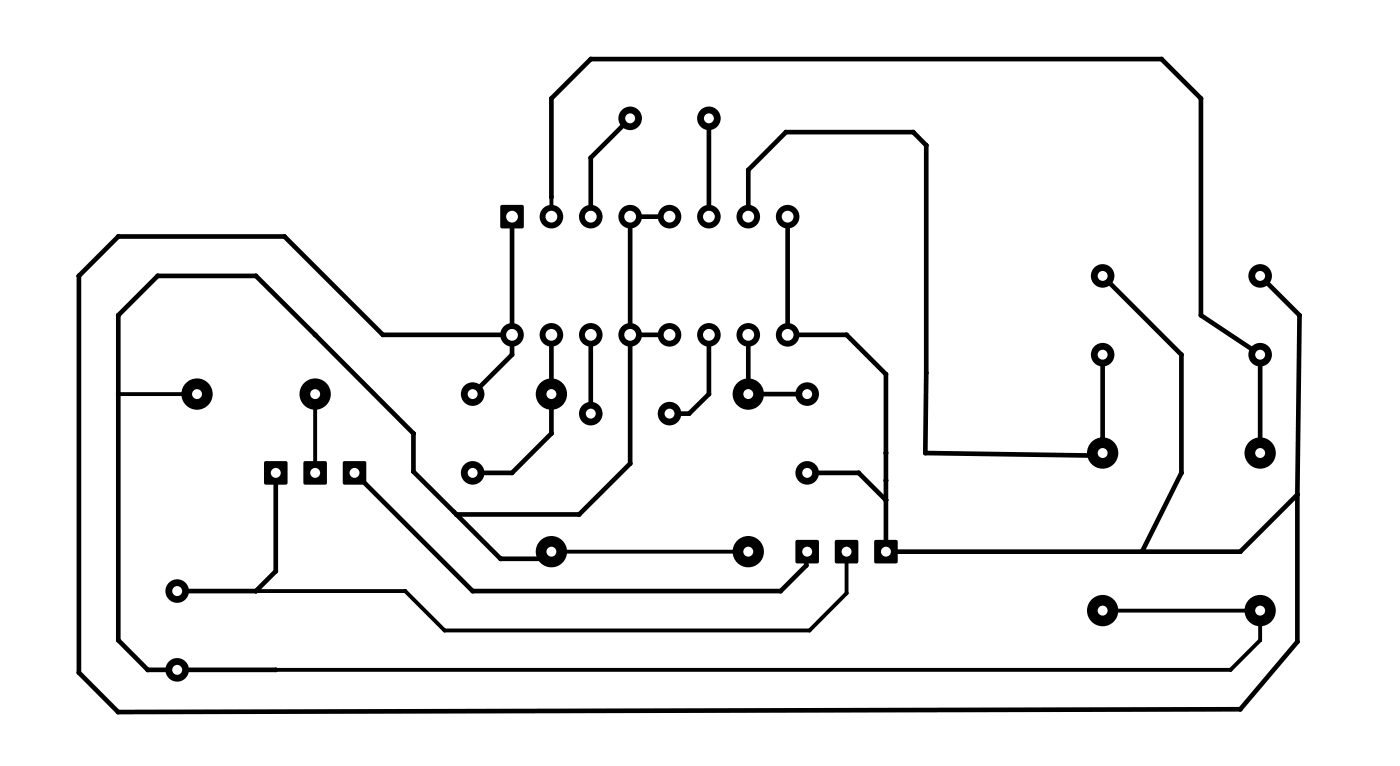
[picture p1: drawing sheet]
<svg xmlns="http://www.w3.org/2000/svg" width="90mm" height="49mm" viewBox="0 0 90 49" stroke-linecap="round" stroke-linejoin="round" font-family="sans-serif">
<g fill="#000">
<path d="M32.3 13.2h1.5v1.5h-1.5z" fill-rule="evenodd"/>
<path d="M17.1 29.8h1.4v1.4h-1.4z" fill-rule="evenodd"/>
<path d="M19.6 29.8h1.5v1.4h-1.5z" fill-rule="evenodd"/>
<path d="M22.1 29.8h1.5v1.4h-1.5z" fill-rule="evenodd"/>
<path d="M51.3 34.8h1.5v1.5h-1.5z" fill-rule="evenodd"/>
<path d="M53.9 34.8h1.4v1.5h-1.4z" fill-rule="evenodd"/>
<path d="M56.4 34.8h1.5v1.5h-1.5z" fill-rule="evenodd"/>
<circle cx="5.1" cy="17.8" r=".15"/>
<circle cx="7.6" cy="15.2" r=".15"/>
<circle cx="10.2" cy="17.8" r=".15"/>
<circle cx="16.5" cy="17.8" r=".15"/>
<circle cx="18.3" cy="15.2" r=".15"/>
<circle cx="35.6" cy="14" r=".76"/>
<circle cx="35.6" cy="12.7" r=".12"/>
<circle cx="35.6" cy="12.7" r=".15"/>
<circle cx="35.6" cy="6.4" r=".15"/>
<circle cx="38.1" cy="14" r=".76"/>
<circle cx="38.1" cy="10.2" r=".15"/>
<circle cx="38.1" cy="3.8" r=".15"/>
<circle cx="40.6" cy="14" r=".76"/>
<circle cx="40.6" cy="7.6" r=".76"/>
<circle cx="43.2" cy="14" r=".76"/>
<circle cx="45.7" cy="14" r=".76"/>
<circle cx="45.7" cy="7.6" r=".76"/>
<circle cx="48.3" cy="14" r=".76"/>
<circle cx="48.3" cy="11" r=".15"/>
<circle cx="50.7" cy="8.5" r=".15"/>
<circle cx="50.8" cy="14" r=".76"/>
<circle cx="58.9" cy="8.5" r=".15"/>
<circle cx="59.7" cy="9.4" r=".15"/>
<circle cx="71.1" cy="17.8" r=".76"/>
<circle cx="74.9" cy="3.8" r=".15"/>
<circle cx="77.5" cy="6.4" r=".15"/>
<circle cx="81.3" cy="17.8" r=".76"/>
<circle cx="7.6" cy="20.3" r=".15"/>
<circle cx="7.6" cy="25.4" r=".12"/>
<circle cx="7.6" cy="25.4" r=".15"/>
<circle cx="11.4" cy="38.1" r=".76"/>
<circle cx="12.7" cy="25.4" r="1.01"/>
<circle cx="16.5" cy="38.1" r=".12"/>
<circle cx="16.5" cy="38.1" r=".15"/>
<circle cx="17.8" cy="36.8" r=".15"/>
<circle cx="20.3" cy="25.4" r="1.01"/>
<circle cx="20.3" cy="21.6" r=".15"/>
<circle cx="24.7" cy="21.6" r=".15"/>
<circle cx="26.1" cy="38.1" r=".12"/>
<circle cx="26.7" cy="30.4" r=".15"/>
<circle cx="26.7" cy="28" r=".15"/>
<circle cx="29.3" cy="33" r=".15"/>
<circle cx="29.4" cy="33.2" r=".15"/>
<circle cx="30.5" cy="25.4" r=".76"/>
<circle cx="30.5" cy="30.5" r=".76"/>
<circle cx="30.5" cy="38.1" r=".15"/>
<circle cx="32.3" cy="36" r=".15"/>
<circle cx="33" cy="21.6" r=".76"/>
<circle cx="33" cy="22.9" r=".15"/>
<circle cx="33" cy="30.5" r=".15"/>
<circle cx="35.1" cy="36" r=".15"/>
<circle cx="35.6" cy="25.4" r="1.01"/>
<circle cx="35.6" cy="35.6" r="1.01"/>
<circle cx="35.6" cy="21.6" r=".76"/>
<circle cx="35.6" cy="28" r=".15"/>
<circle cx="37.4" cy="33.2" r=".15"/>
<circle cx="38.1" cy="21.6" r=".76"/>
<circle cx="38.1" cy="26.7" r=".76"/>
<circle cx="40.6" cy="21.6" r=".76"/>
<circle cx="40.7" cy="29.9" r=".15"/>
<circle cx="43.2" cy="21.6" r=".76"/>
<circle cx="43.2" cy="26.7" r=".76"/>
<circle cx="44.5" cy="26.7" r=".15"/>
<circle cx="45.7" cy="21.6" r=".76"/>
<circle cx="45.7" cy="25.4" r=".15"/>
<circle cx="48.3" cy="35.6" r="1.01"/>
<circle cx="48.3" cy="25.4" r="1.01"/>
<circle cx="48.3" cy="21.6" r=".76"/>
<circle cx="50.4" cy="38.1" r=".15"/>
<circle cx="50.8" cy="21.6" r=".76"/>
<circle cx="52" cy="35.6" r=".15"/>
<circle cx="52" cy="36.5" r=".15"/>
<circle cx="52.1" cy="25.4" r=".76"/>
<circle cx="52.1" cy="30.5" r=".76"/>
<circle cx="54.6" cy="38.2" r=".12"/>
<circle cx="54.6" cy="21.6" r=".15"/>
<circle cx="55.4" cy="30.5" r=".15"/>
<circle cx="57.1" cy="32.3" r=".15"/>
<circle cx="57.1" cy="31" r=".15"/>
<circle cx="57.1" cy="29.2" r=".15"/>
<circle cx="57.1" cy="24.1" r=".15"/>
<circle cx="59.7" cy="29.2" r=".15"/>
<circle cx="59.7" cy="24.1" r=".15"/>
<circle cx="71" cy="29.4" r=".15"/>
<circle cx="71.1" cy="39.4" r="1.01"/>
<circle cx="71.1" cy="29.2" r="1.01"/>
<circle cx="71.1" cy="22.9" r=".76"/>
<circle cx="71.1" cy="28.3" r=".15"/>
<circle cx="71.2" cy="28.4" r=".15"/>
<circle cx="73.7" cy="35.6" r=".15"/>
<circle cx="76.2" cy="22.9" r=".15"/>
<circle cx="76.2" cy="30.5" r=".15"/>
<circle cx="77.5" cy="20.3" r=".15"/>
<circle cx="80" cy="35.6" r=".15"/>
<circle cx="81.3" cy="39.4" r="1.01"/>
<circle cx="81.3" cy="29.2" r="1.01"/>
<circle cx="81.3" cy="22.9" r=".76"/>
<circle cx="83.7" cy="31.9" r=".15"/>
<circle cx="83.8" cy="20.3" r=".15"/>
<circle cx="5.1" cy="43.4" r=".15"/>
<circle cx="7.6" cy="45.9" r=".15"/>
<circle cx="7.6" cy="41.3" r=".15"/>
<circle cx="9.5" cy="43.2" r=".15"/>
<circle cx="11.4" cy="43.2" r=".76"/>
<circle cx="17.8" cy="43.2" r=".12"/>
<circle cx="17.8" cy="43.2" r=".15"/>
<circle cx="28.7" cy="40.6" r=".12"/>
<circle cx="52.2" cy="40.6" r=".12"/>
<circle cx="79.4" cy="43.2" r=".12"/>
<circle cx="80" cy="45.7" r=".15"/>
<circle cx="81.3" cy="41.3" r=".12"/>
<circle cx="83.7" cy="41.4" r=".15"/>
</g>
<g fill="none" stroke="#000" stroke-width=".3">
<path d="M33 14v8.9l-2.5 2.5M35.6 12.7v-6.4l2.5-2.5h36.8l2.6 2.5v14l3.8 2.6v6.3M40.6 7.6l-2.5 2.6v3.8M43.2 14h-2.6v15.9l-3.2 3.3h-8M45.7 7.6v6.4M48.3 14v-3l2.4-2.5h8.2l.8 .9v19.8l11.3 .2 .1-.2v-6.3M50.8 14v7.6h3.8l2.5 2.5v11.5h22.9l3.7-3.7M71.1 17.8l5.1 5.1v7.6l-2.5 5.1M81.3 17.8l2.5 2.5-.1 11.6M17.8 30.5v6.3l-1.3 1.3h-5.1M22.9 30.5l7.6 7.6h19.9l1.6-1.6 .1-.9M29.4 33.2l-2.7-2.8v-2.5l-10.2-10.1h-6.3l-2.6 2.5v21l1.9 1.9h8.3"/>
<path d="M29.4 33.2l2.9 2.8h2.8l.5-.4M33 21.6h-8.3l-6.4-6.4h-10.7l-2.5 2.6v25.6l2.5 2.5 72.4-.2 3.7-4.3v-9.5M35.6 21.6v6.3l-2.6 2.6h-2.5M38.1 21.6v5.1M40.6 21.6h2.6M45.7 21.6v3.8l-1.3 1.3h-1.2M48.3 21.6v3.8h3.8M52.1 30.5h3.3l1.7 1.7M71.1 28.3l.1 .1"/>
</g>
<path d="M35.6 12.7v1.3M7.6 25.4h5.1M20.3 25.4v5.1M35.6 35.6h12.7M54.6 35.6v2.6l-2.4 2.4h-23.5l-2.6-2.5h-9.6M71.1 39.4h10.2v1.9l-1.9 1.9h-61.6" fill="none" stroke="#000" stroke-width=".25"/>
<path d="M17.2 29.9h1.2v1.2h-1.2z" fill="#000"/>
<circle cx="17.8" cy="30.5" r=".32" fill="#fff"/>
<path d="M19.7 29.9h1.3v1.2h-1.3z" fill="#000"/>
<circle cx="20.3" cy="30.5" r=".32" fill="#fff"/>
<path d="M22.2 29.9h1.3v1.2h-1.3z" fill="#000"/>
<circle cx="22.9" cy="30.5" r=".32" fill="#fff"/>
<path d="M32.4 13.3h1.3v1.3h-1.3z" fill="#000"/>
<circle cx="33" cy="14" r=".38" fill="#fff"/>
<circle cx="35.6" cy="14" r=".63" fill="#000"/>
<circle cx="35.6" cy="14" r=".38" fill="#fff"/>
<circle cx="38.1" cy="14" r=".63" fill="#000"/>
<circle cx="38.1" cy="14" r=".38" fill="#fff"/>
<circle cx="40.6" cy="14" r=".63" fill="#000"/>
<circle cx="40.6" cy="14" r=".38" fill="#fff"/>
<circle cx="43.2" cy="14" r=".63" fill="#000"/>
<circle cx="43.2" cy="14" r=".38" fill="#fff"/>
<circle cx="45.7" cy="14" r=".63" fill="#000"/>
<circle cx="45.7" cy="14" r=".38" fill="#fff"/>
<circle cx="48.3" cy="14" r=".63" fill="#000"/>
<circle cx="48.3" cy="14" r=".38" fill="#fff"/>
<circle cx="50.8" cy="14" r=".63" fill="#000"/>
<circle cx="50.8" cy="14" r=".38" fill="#fff"/>
<circle cx="50.8" cy="21.6" r=".63" fill="#000"/>
<circle cx="50.8" cy="21.6" r=".38" fill="#fff"/>
<circle cx="48.3" cy="21.6" r=".63" fill="#000"/>
<circle cx="48.3" cy="21.6" r=".38" fill="#fff"/>
<circle cx="45.7" cy="21.6" r=".63" fill="#000"/>
<circle cx="45.7" cy="21.6" r=".38" fill="#fff"/>
<circle cx="43.2" cy="21.6" r=".63" fill="#000"/>
<circle cx="43.2" cy="21.6" r=".38" fill="#fff"/>
<circle cx="40.6" cy="21.6" r=".63" fill="#000"/>
<circle cx="40.6" cy="21.6" r=".38" fill="#fff"/>
<circle cx="38.1" cy="21.6" r=".63" fill="#000"/>
<circle cx="38.1" cy="21.6" r=".38" fill="#fff"/>
<circle cx="35.6" cy="21.6" r=".63" fill="#000"/>
<circle cx="35.6" cy="21.6" r=".38" fill="#fff"/>
<circle cx="33" cy="21.6" r=".63" fill="#000"/>
<circle cx="33" cy="21.6" r=".38" fill="#fff"/>
<path d="M51.4 34.9h1.3v1.3h-1.3z" fill="#000"/>
<circle cx="52.1" cy="35.6" r=".32" fill="#fff"/>
<path d="M54 34.9h1.2v1.3h-1.2z" fill="#000"/>
<circle cx="54.6" cy="35.6" r=".32" fill="#fff"/>
<path d="M56.5 34.9h1.3v1.3h-1.3z" fill="#000"/>
<circle cx="57.1" cy="35.6" r=".32" fill="#fff"/>
<circle cx="11.4" cy="38.1" r=".63" fill="#000"/>
<circle cx="11.4" cy="38.1" r=".32" fill="#fff"/>
<circle cx="11.4" cy="43.2" r=".63" fill="#000"/>
<circle cx="11.4" cy="43.2" r=".32" fill="#fff"/>
<circle cx="38.1" cy="26.7" r=".63" fill="#000"/>
<circle cx="38.1" cy="26.7" r=".32" fill="#fff"/>
<circle cx="43.2" cy="26.7" r=".63" fill="#000"/>
<circle cx="43.2" cy="26.7" r=".32" fill="#fff"/>
<circle cx="81.3" cy="39.4" r=".89" fill="#000"/>
<circle cx="81.3" cy="39.4" r=".32" fill="#fff"/>
<circle cx="81.3" cy="29.2" r=".89" fill="#000"/>
<circle cx="81.3" cy="29.2" r=".32" fill="#fff"/>
<circle cx="81.3" cy="22.9" r=".63" fill="#000"/>
<circle cx="81.3" cy="22.9" r=".32" fill="#fff"/>
<circle cx="81.3" cy="17.8" r=".63" fill="#000"/>
<circle cx="81.3" cy="17.8" r=".32" fill="#fff"/>
<circle cx="40.6" cy="7.6" r=".63" fill="#000"/>
<circle cx="40.6" cy="7.6" r=".32" fill="#fff"/>
<circle cx="45.7" cy="7.6" r=".63" fill="#000"/>
<circle cx="45.7" cy="7.6" r=".32" fill="#fff"/>
<circle cx="71.1" cy="39.4" r=".89" fill="#000"/>
<circle cx="71.1" cy="39.4" r=".32" fill="#fff"/>
<circle cx="71.1" cy="29.2" r=".89" fill="#000"/>
<circle cx="71.1" cy="29.2" r=".32" fill="#fff"/>
<circle cx="71.1" cy="22.9" r=".63" fill="#000"/>
<circle cx="71.1" cy="22.9" r=".32" fill="#fff"/>
<circle cx="71.1" cy="17.8" r=".63" fill="#000"/>
<circle cx="71.1" cy="17.8" r=".32" fill="#fff"/>
<circle cx="35.6" cy="35.6" r=".89" fill="#000"/>
<circle cx="35.6" cy="35.6" r=".32" fill="#fff"/>
<circle cx="35.6" cy="25.4" r=".89" fill="#000"/>
<circle cx="35.6" cy="25.4" r=".32" fill="#fff"/>
<circle cx="30.5" cy="25.4" r=".63" fill="#000"/>
<circle cx="30.5" cy="25.4" r=".32" fill="#fff"/>
<circle cx="30.5" cy="30.5" r=".63" fill="#000"/>
<circle cx="30.5" cy="30.5" r=".32" fill="#fff"/>
<circle cx="48.3" cy="35.6" r=".89" fill="#000"/>
<circle cx="48.3" cy="35.6" r=".32" fill="#fff"/>
<circle cx="48.3" cy="25.4" r=".89" fill="#000"/>
<circle cx="48.3" cy="25.4" r=".32" fill="#fff"/>
<circle cx="52.1" cy="25.4" r=".63" fill="#000"/>
<circle cx="52.1" cy="25.4" r=".32" fill="#fff"/>
<circle cx="52.1" cy="30.5" r=".63" fill="#000"/>
<circle cx="52.1" cy="30.5" r=".32" fill="#fff"/>
<circle cx="20.3" cy="25.4" r=".89" fill="#000"/>
<circle cx="20.3" cy="25.4" r=".32" fill="#fff"/>
<circle cx="12.7" cy="25.4" r=".89" fill="#000"/>
<circle cx="12.7" cy="25.4" r=".32" fill="#fff"/>
</svg>
